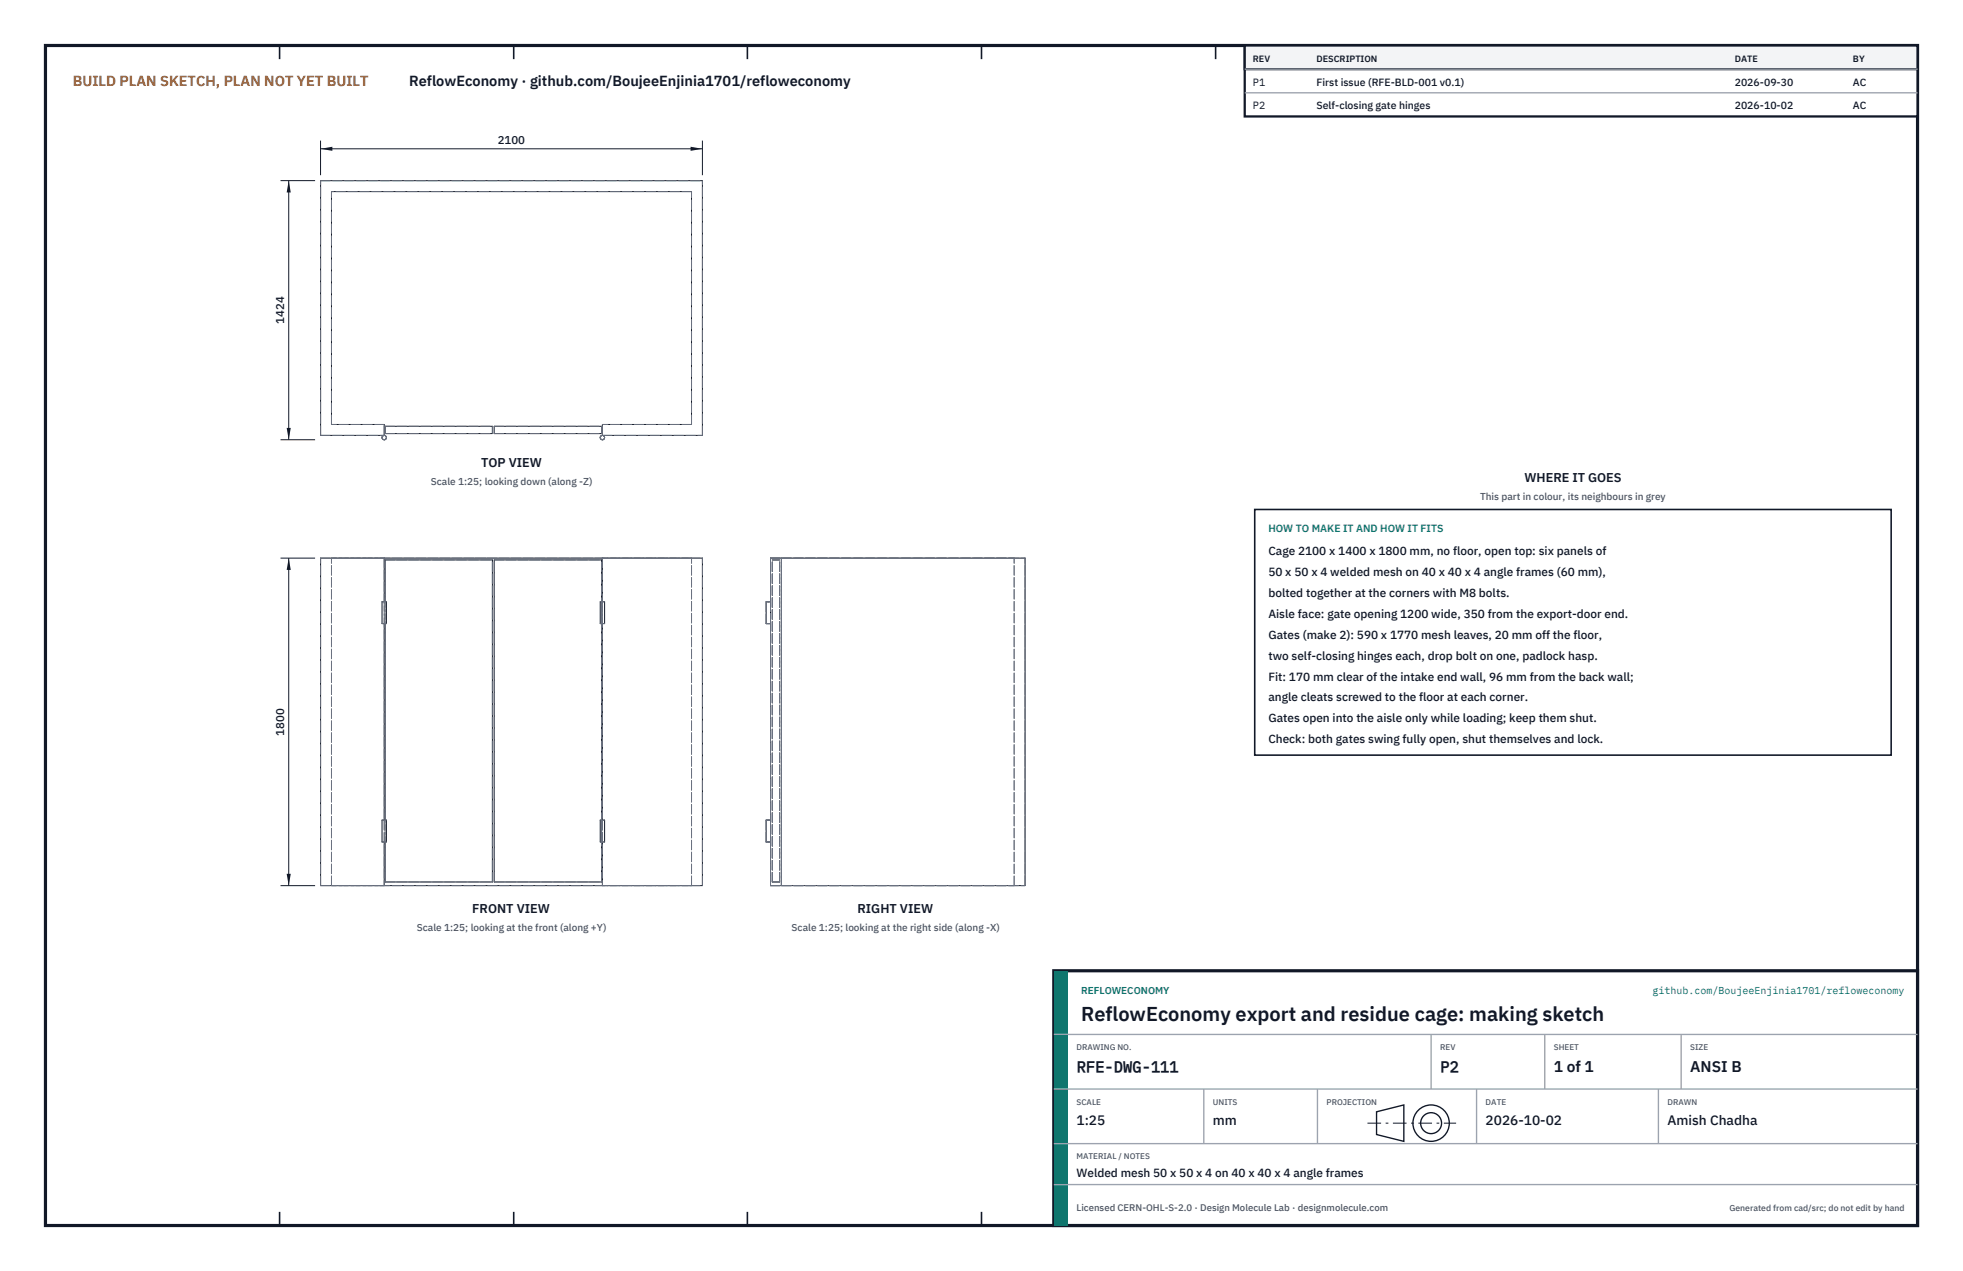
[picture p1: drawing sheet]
<svg xmlns="http://www.w3.org/2000/svg" width="432mm" height="279mm" viewBox="0 0 432 279" stroke-linecap="round" stroke-linejoin="round" font-family="sans-serif">
<defs><g id="words">
<text font-size="4.4" fill="#111827" x="237.8" y="224.4">ReflowEconomy export and residue cage: making sketch</text>
<g font-size="3.4" fill="#111827">
<text x="236.8" y="235.6">RFE-DWG-111</text>
<text x="316.8" y="235.6">P2</text>
<text x="341.8" y="235.6">1 of 1</text>
<text x="371.8" y="235.6">ANSI B</text>
</g>
<text font-size="3.2" fill="#b45309" x="16" y="19">BUILD PLAN SKETCH, PLAN NOT YET BUILT</text>
<text font-size="3.2" fill="#111827" x="90" y="19">ReflowEconomy · github.com/BoujeeEnjinia1701/refloweconomy</text>
<g font-size="3" fill="#111827">
<text x="236.8" y="247.2">1:25</text>
<text x="266.8" y="247.2">mm</text>
<text x="326.8" y="247.2">2026-10-02</text>
<text x="366.8" y="247.2">Amish Chadha</text>
</g>
<g font-size="2.8" fill="#111827">
<text x="105.8" y="102.7">TOP VIEW</text>
<text x="335.3" y="106">WHERE IT GOES</text>
<text x="103.9" y="200.7">FRONT VIEW</text>
<text x="188.6" y="200.7">RIGHT VIEW</text>
</g>
<g font-size="2.6" fill="#111827">
<text x="279" y="122">Cage 2100 x 1400 x 1800 mm, no floor, open top: six panels of</text>
<text x="279" y="126.6">50 x 50 x 4 welded mesh on 40 x 40 x 4 angle frames (60 mm),</text>
<text x="279" y="131.2">bolted together at the corners with M8 bolts.</text>
<text x="279" y="135.8">Aisle face: gate opening 1200 wide, 350 from the export-door end.</text>
<text x="279" y="140.4">Gates (make 2): 590 x 1770 mesh leaves, 20 mm off the floor,</text>
<text x="279" y="145">two self-closing hinges each, drop bolt on one, padlock hasp.</text>
<text x="279" y="149.6">Fit: 170 mm clear of the intake end wall, 96 mm from the back wall;</text>
<text x="279" y="154.2">angle cleats screwed to the floor at each corner.</text>
<text x="279" y="158.8">Gates open into the aisle only while loading; keep them shut.</text>
<text x="279" y="163.4">Check: both gates swing fully open, shut themselves and lock.</text>
<text x="236.8" y="258.8">Welded mesh 50 x 50 x 4 on 40 x 40 x 4 angle frames</text>
</g>
<g font-size="2.5" fill="#111827">
<text x="109.5" y="31.7">2100</text>
<text x="62.5" y="71.2" transform="rotate(-90 62.5 71.2)">1424</text>
<text x="62.5" y="161.7" transform="rotate(-90 62.5 161.7)">1800</text>
</g>
<g font-size="2.3" fill="#111827">
<text x="275.6" y="18.8">P1</text>
<text x="275.6" y="24">P2</text>
<text x="289.6" y="18.8">First issue (RFE-BLD-001 v0.1)</text>
<text x="289.6" y="24">Self-closing gate hinges</text>
<text x="381.6" y="18.8">2026-09-30</text>
<text x="381.6" y="24">2026-10-02</text>
<text x="407.6" y="18.8">AC</text>
<text x="407.6" y="24">AC</text>
</g>
<text font-size="2.3" fill="#0f766e" x="279" y="117">HOW TO MAKE IT AND HOW IT FITS</text>
<g font-size="2.2" fill="#4b5563">
<text x="94.8" y="106.7">Scale 1:25; looking down (along -Z)</text>
<text x="325.6" y="110">This part in colour, its neighbours in grey</text>
<text x="91.7" y="204.7">Scale 1:25; looking at the front (along +Y)</text>
<text x="174.1" y="204.7">Scale 1:25; looking at the right side (along -X)</text>
</g>
<g font-size="2.2" fill="#0f766e">
<text x="237.8" y="218.4">REFLOWECONOMY</text>
<text x="363.5" y="218.4">github.com/BoujeeEnjinia1701/refloweconomy</text>
</g>
<text font-size="2.1" fill="#4b5563" x="236.8" y="266.2">Licensed CERN-OHL-S-2.0 · Design Molecule Lab · designmolecule.com</text>
<g font-size="2" fill="#111827">
<text x="275.6" y="13.6">REV</text>
<text x="289.6" y="13.6">DESCRIPTION</text>
<text x="381.6" y="13.6">DATE</text>
<text x="407.6" y="13.6">BY</text>
</g>
<text font-size="1.9" fill="#4b5563" x="380.4" y="266.2">Generated from cad/src; do not edit by hand</text>
<g font-size="1.8" fill="#4b5563">
<text x="236.8" y="230.8">DRAWING NO.</text>
<text x="316.8" y="230.8">REV</text>
<text x="341.8" y="230.8">SHEET</text>
<text x="371.8" y="230.8">SIZE</text>
<text x="236.8" y="242.8">SCALE</text>
<text x="266.8" y="242.8">UNITS</text>
<text x="291.8" y="242.8">PROJECTION</text>
<text x="326.8" y="242.8">DATE</text>
<text x="366.8" y="242.8">DRAWN</text>
<text x="236.8" y="254.8">MATERIAL / NOTES</text>
</g>
</g></defs>
<path d="M10 10h411.8v259.4h-411.8z" fill="none" stroke="#111827" stroke-width=".7" stroke-linecap="butt"/>
<g fill="none" stroke="#111827" stroke-width=".35">
<path d="M61.5 10v3M113 10v3M164.4 10v3M215.9 10v3M267.4 10v3M318.9 10v3M370.3 10v3M61.5 266.4v3M113 266.4v3M164.4 266.4v3M215.9 266.4v3M267.4 266.4v3"/>
<path d="M318.9 266.4v3M370.3 266.4v3"/>
</g>
<g fill="none" stroke="#111727" stroke-width=".22">
<path d="M84.5 95.7h-14v-56h84v56h-22M84.5 95.7v-2.4h-11.6v-51.2h79.2v51.2h-19.6v2.4M84.7 93.7h23.6v1.6h-23.6zM108.7 93.7h23.6v1.6h-23.6zM70.5 122.7h84v72h-84zM84 132.3h1v4.8h-1zM84.5 122.7v9.6M84.5 137.1v43.2M84.7 132.3v-9.2h23.6v70.8h-23.6v-8.8M84.7 137.1v43.2M132 132.3h1v4.8h-1zM132.3 132.3v-9.2h-23.6v70.8h23.6v-8.8"/>
<path d="M132.3 137.1v43.2M132.5 122.7v9.6M132.5 137.1v43.2M169.5 122.7h56v72h-56zM169.5 132.3h-1v4.8h1M84 180.3h1v4.8h-1zM84.5 185.1v9.6M132 180.3h1v4.8h-1zM132.5 185.1v9.6M169.5 180.3h-1v4.8h1"/>
<circle cx="84.5" cy="96.2" r=".48"/>
<circle cx="132.5" cy="96.2" r=".48"/>
</g>
<g fill="none" stroke="#6a7180" stroke-width=".22" stroke-dasharray="2.1 .5">
<path d="M70.5 39.7h84M152.1 42.1h-79.2M70.5 95.7v-56M70.5 95.7h14M72.9 93.3v-51.2M84.5 93.3h-11.6M84.5 95.7v-2.4M84.5 95.7a.48 .48 0 0 0-.5 .5 .48 .48 0 0 0 .5 .5 .48 .48 0 0 0 .5-.5M84.7 95.3v-1.6M84.7 95.3h23.6M84.7 93.7h23.6M85 96.2l-.2-.4-.3-.1"/>
<path d="M108.3 95.3v-1.6M108.7 95.3v-1.6M108.7 95.3h23.6M108.7 93.7h23.6M132.3 95.3v-1.6M132.5 95.7h22M132.5 95.7v-2.4M132.5 95.7a.48 .48 0 0 0-.5 .5 .48 .48 0 0 0 .5 .5 .48 .48 0 0 0 .5-.5M133 96.2l-.1-.2-.4-.3M152.1 93.3h-19.6M152.1 93.3v-51.2M154.5 95.7v-56"/>
<path d="M70.5 122.7h84M84.5 132.3v4.8M84.5 122.7h-11.6M84.5 122.7v72M84.5 137.1h-.5M84.5 132.3h-.5M84.7 137.1v-4.8M84.7 123.1h23.6M85 132.3h-.5M85 137.1h-.5M108.7 123.1h23.6M132.3 137.1v-4.8"/>
<path d="M132.5 132.3v4.8M132.5 122.7v72M132.5 137.1h-.5M132.5 132.3h-.5M133 132.3h-.5M133 137.1h-.5M152.1 122.7h-19.6M168.5 137.1h.5M168.5 132.3h.5M168.5 137.1v-4.8M169 132.3h.5M169 137.1h.5"/>
<path d="M169.5 122.7h56M169.5 122.7v9.6M169.5 132.3v4.8M169.5 137.1v43.2M169.5 122.7h2.4M169.5 137.1h-1M169.5 132.3h-1M169.9 123.1h1.6M171.9 122.7h51.2M171.9 122.7v72M70.5 194.7v-72M70.5 194.7h84"/>
<path d="M72.9 194.7v-72M84.5 180.3v4.8M84.5 194.7h-11.6M84.5 185.1h-.5M84.5 180.3h-.5M84.7 185.1v-4.8M84.7 193.9v-70.8M84.7 193.9h23.6M85 180.3h-.5M85 185.1h-.5M108.3 193.9v-70.8M108.7 193.9v-70.8"/>
<path d="M108.7 193.9h23.6M132.3 185.1v-4.8M132.3 193.9v-70.8M132.5 180.3v4.8M132.5 185.1h-.5M132.5 180.3h-.5M133 180.3h-.5M133 185.1h-.5M152.1 194.7h-19.6M152.1 194.7v-72M154.5 194.7v-72M168.5 185.1h.5"/>
<path d="M168.5 180.3h.5M168.5 185.1v-4.8M169 180.3h.5M169 185.1h.5M169.5 194.7v-72M169.5 194.7h56M169.5 180.3v4.8M169.5 185.1v9.6M169.5 194.7h2.4M169.5 185.1h-1M169.5 180.3h-1M169.9 193.9v-70.8"/>
<path d="M169.9 193.9h1.6M171.5 193.9v-70.8M171.9 194.7h51.2M171.9 194.7v-72M223.1 194.7v-72M225.5 194.7v-72"/>
</g>
<path d="M70.5 30.9v7.6M70.5 32.7h84M154.5 30.9v7.6" fill="none" stroke="#111827" stroke-width=".22"/>
<path d="M70.5 32.7l2.6-.4v.9zM151.9 32.3v.9l2.6-.5z" fill="#111827"/>
<path d="M61.7 39.7h7.6M63.5 39.7v57M61.7 96.7h7.6" fill="none" stroke="#111827" stroke-width=".22"/>
<path d="M63.5 39.7l-.4 2.6h.9zM63.1 94.1h.9l-.5 2.6z" fill="#111827"/>
<path d="M61.7 122.7h7.6M63.5 122.7v72M61.7 194.7h7.6" fill="none" stroke="#111827" stroke-width=".22"/>
<path d="M63.5 122.7l-.4 2.6h.9zM63.1 192.1h.9l-.5 2.6z" fill="#111827"/>
<path d="M276 112h140v54h-140z" fill="#fff" stroke="#111827" stroke-width=".35"/>
<path d="M273.8 10h148v15.6h-148z" fill="#fff" stroke="#111827" stroke-width=".5"/>
<path d="M273.8 10h148v5.2h-148z" fill="#f3f4f6" stroke="#111827" stroke-width=".5"/>
<path d="M273.8 15.2h148M273.8 20.4h148" fill="none" stroke="#9ca3af" stroke-width=".3"/>
<path d="M231.8 213.4h190v56h-190z" fill="#fff" stroke="#111827" stroke-width=".7" stroke-linecap="butt"/>
<path d="M231.8 213.4h3v56h-3z" fill="#0f766e"/>
<path d="M231.8 227.4h190M231.8 239.4h190M264.8 239.4v12M289.8 239.4v12M314.8 227.4v12M324.8 239.4v12M339.8 227.4v12M364.8 239.4v12M369.8 227.4v12M231.8 251.4h190M231.8 260.4h190" fill="none" stroke="#9ca3af" stroke-width=".3"/>
<g fill="none" stroke="#111827" stroke-width=".3">
<path d="M302.8 244.4l6-1.5v8l-6-1.5z"/>
<circle cx="314.8" cy="246.9" r="4"/>
<circle cx="314.8" cy="246.9" r="2.3"/>
</g>
<path d="M300.8 246.9h19.5" fill="none" stroke="#111827" stroke-width=".22" stroke-dasharray="3 1 .6 1" stroke-linecap="butt"/>
<use href="#words"/>
</svg>
